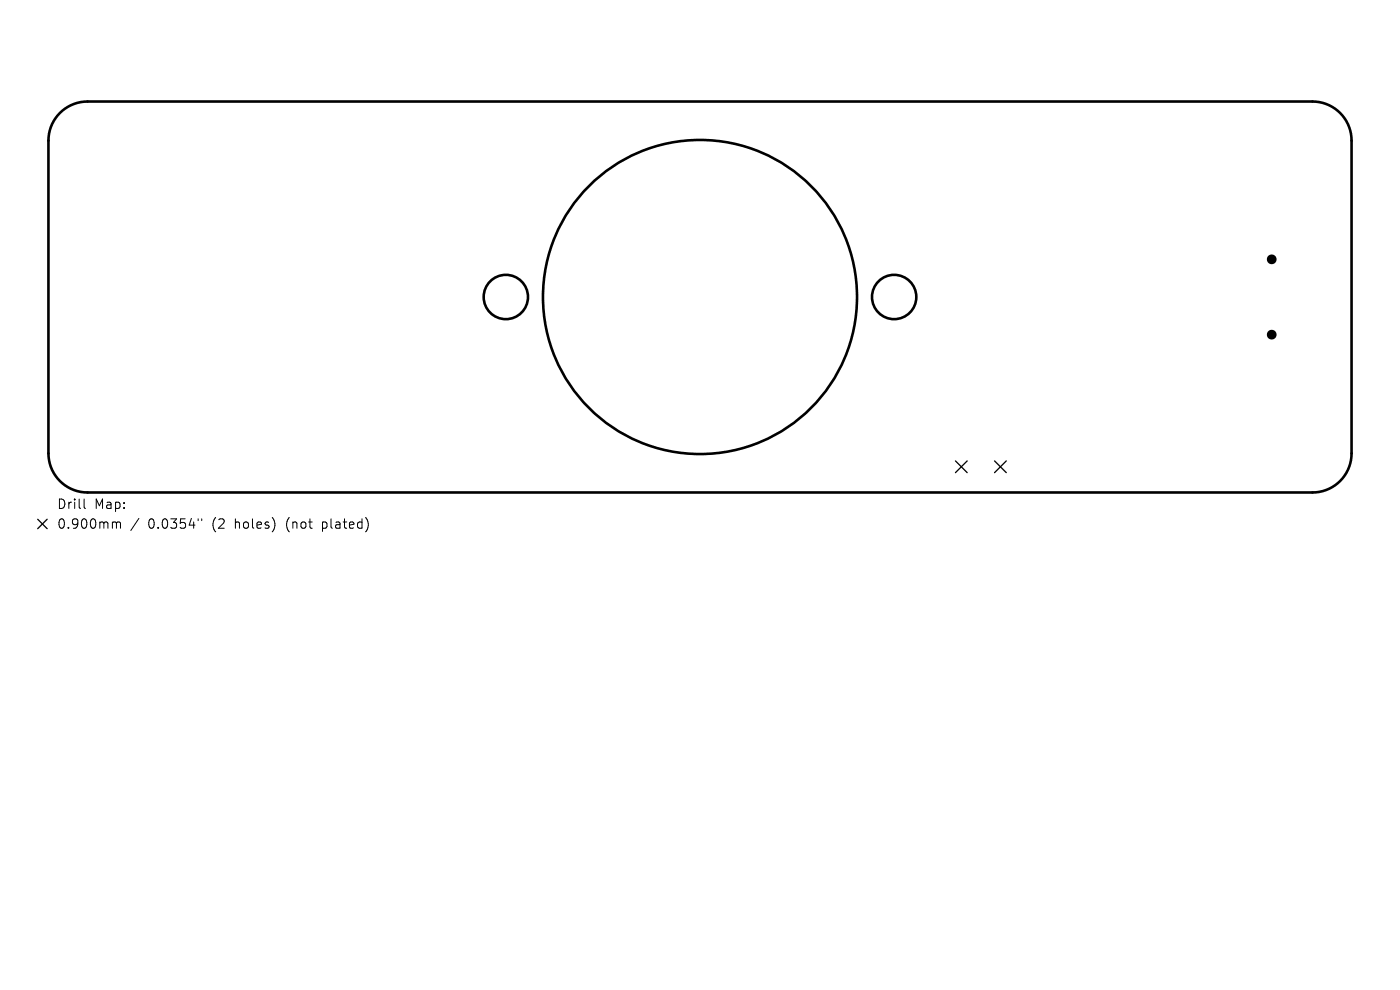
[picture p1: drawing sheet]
<svg xmlns="http://www.w3.org/2000/svg" width="297mm" height="210mm" viewBox="0 0 297 210" stroke-linecap="round" stroke-linejoin="round" font-family="sans-serif">
<defs><g id="words">
<g font-size="2.8">
<text x="12" y="108.2">Drill</text>
<text x="12" y="112.4">0.900mm</text>
<text x="20" y="108.2">Map:</text>
<text x="31.4" y="112.4">0.0354&quot;</text>
<text x="45.2" y="112.4">(2</text>
<text x="50.1" y="112.4">holes)</text>
<text x="61.2" y="112.4">(not</text>
<text x="69" y="112.4">plated)</text>
</g>
</g></defs>
<g fill="none" stroke="#000" stroke-width=".55">
<path d="M12.7 24a8.3 8.3 0 0 1 5.9-2.5h259.8a8.3 8.3 0 0 1 8.3 8.3v66.4a8.3 8.3 0 0 1-8.3 8.3h-259.8a8.3 8.3 0 0 1-8.3-8.3v-66.4a8.3 8.3 0 0 1 2.4-5.8z"/>
<circle cx="107.3" cy="63" r="4.7"/>
<circle cx="148.5" cy="63" r="33.3"/>
<circle cx="189.7" cy="63" r="4.7"/>
</g>
<g fill="#000">
<circle cx="269.8" cy="55" r="1.04"/>
<circle cx="269.8" cy="71" r="1.04"/>
</g>
<path d="M202.7 97.8l2.5 2.5M205.2 97.8l-2.5 2.5M211 97.8l2.5 2.5M213.5 97.8l-2.5 2.5M8 110.1l2 2M10 110.1l-2 2" fill="none" stroke="#000" stroke-width=".28"/>
<path d="M17.8 105.9v1.7l.3 .3M24.1 110.7h.3l.3 .3M24.7 111l.3-.3 .5 .1 .1 1.3M24.7 111v1.1M29.5 110l-1.7 2.5M42 110.1v.3M42.8 110.1v.3" fill="none" stroke="#000" stroke-width=".21"/>
<use href="#words"/>
</svg>
